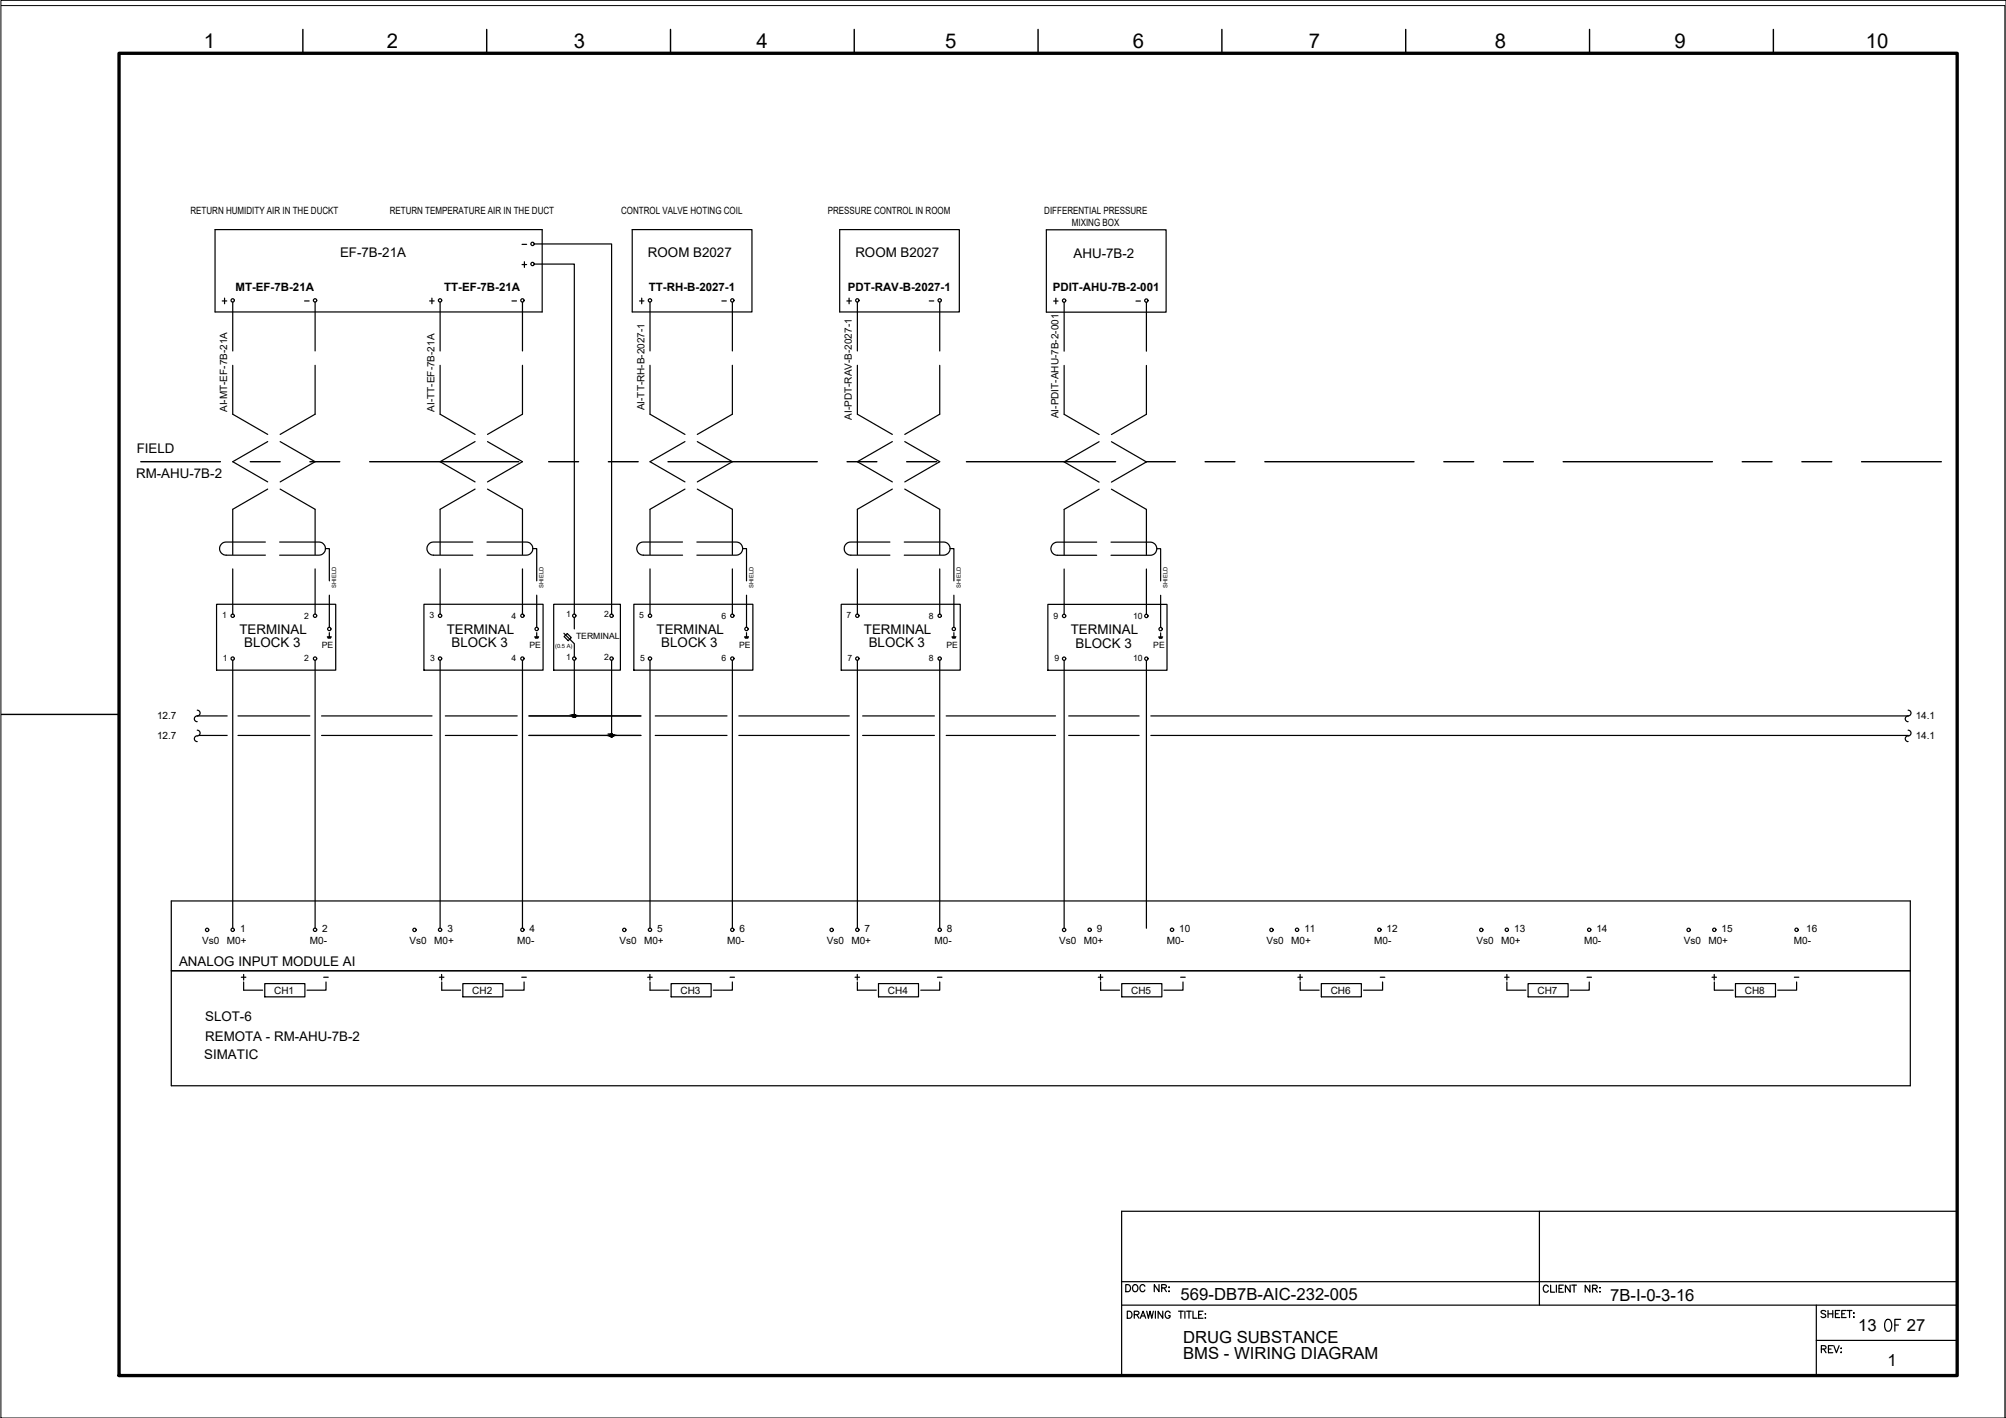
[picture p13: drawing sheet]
<svg xmlns="http://www.w3.org/2000/svg" width="420mm" height="297mm" viewBox="0 0 420 297" stroke-linecap="round" stroke-linejoin="round" font-family="sans-serif">
<defs><g id="words">
<text font-size="5.7" x="393.7" y="280.1">OF</text>
<g font-size="4.4">
<text x="234.9" y="271.6">DOC NR:</text>
<text x="380.6" y="284.7">REV:</text>
</g>
<g font-size="4.3">
<text x="42.7" y="10.1">1</text>
<text x="81" y="10.1">2</text>
<text x="120.2" y="10.1">3</text>
<text x="158.5" y="10.1">4</text>
<text x="198" y="10.1">5</text>
<text x="237.3" y="10.1">6</text>
<text x="274.2" y="10.1">7</text>
<text x="313.1" y="10.1">8</text>
<text x="350.7" y="10.1">9</text>
<text x="390.8" y="10.1">10</text>
</g>
<g font-size="4">
<text x="108.3" y="57.1">+</text>
<text x="45.5" y="64.9">+</text>
<text x="133" y="64.9">+</text>
<text x="176.4" y="64.9">+</text>
<text x="219.8" y="64.9">+</text>
<text x="91" y="206.4">+</text>
<text x="134.8" y="206.4">+</text>
<text x="178.2" y="206.4">+</text>
<text x="270.9" y="206.4">+</text>
<text x="357.7" y="206.4">+</text>
</g>
<g font-size="3.5">
<text x="247.3" y="272.4">569-DB7B-AIC-232-005</text>
<text x="337.3" y="272.5">7B-I-0-3-16</text>
<text x="247.8" y="281.2">DRUG SUBSTANCE</text>
<text x="389.2" y="278.8">13</text>
<text x="399.4" y="278.8">27</text>
<text x="247.8" y="284.8">BMS - WIRING DIAGRAM</text>
<text x="395.4" y="286.1">1</text>
</g>
<g font-size="2.8">
<text x="71.2" y="53.9">EF-7B-21A</text>
<text x="135.7" y="53.9">ROOM B2027</text>
<text x="179.2" y="53.9">ROOM B2027</text>
<text x="224.9" y="54">AHU-7B-2</text>
<text x="28.6" y="95">FIELD</text>
<text x="28.5" y="100.1">RM-AHU-7B-2</text>
<text x="50.1" y="132.7">TERMINAL</text>
<text x="51.1" y="135.6">BLOCK 3</text>
<text x="93.6" y="132.7">TERMINAL</text>
<text x="94.6" y="135.6">BLOCK 3</text>
<text x="137.5" y="132.7">TERMINAL</text>
<text x="138.5" y="135.6">BLOCK 3</text>
<text x="181" y="132.7">TERMINAL</text>
<text x="181.9" y="135.6">BLOCK 3</text>
<text x="224.3" y="132.8">TERMINAL</text>
<text x="225.3" y="135.6">BLOCK 3</text>
<text x="37.5" y="202.4">ANALOG INPUT MODULE AI</text>
<text x="43" y="213.8">SLOT-6</text>
<text x="42.8" y="221.9">SIMATIC</text>
<text x="43" y="218">REMOTA - RM-AHU-7B-2</text>
</g>
<g font-size="2.6">
<text x="108.3" y="52.6">-</text>
<text x="62.8" y="64.2">-</text>
<text x="106.2" y="64.2">-</text>
<text x="150.3" y="64.2">-</text>
<text x="193.7" y="64.2">-</text>
<text x="237.1" y="64.2">-</text>
<text x="67" y="206">-</text>
<text x="108.3" y="206">-</text>
<text x="152" y="206">-</text>
<text x="195.4" y="206">-</text>
<text x="246.2" y="206">-</text>
<text x="288.2" y="206">-</text>
<text x="331.6" y="206">-</text>
<text x="375" y="206">-</text>
</g>
<g font-size="2.4">
<text x="49.3" y="60.9">MT-EF-7B-21A</text>
<text x="93" y="60.9">TT-EF-7B-21A</text>
<text x="135.9" y="60.9">TT-RH-B-2027-1</text>
<text x="177.6" y="60.9">PDT-RAV-B-2027-1</text>
<text x="220.5" y="60.9">PDIT-AHU-7B-2-001</text>
</g>
<g font-size="2.1">
<text x="39.9" y="44.8">RETURN HUMIDITY AIR IN THE DUCKT</text>
<text x="81.6" y="44.8">RETURN TEMPERATURE AIR IN THE DUCT</text>
<text x="130.1" y="44.8">CONTROL VALVE HOTING COIL</text>
<text x="173.4" y="44.8">PRESSURE CONTROL IN ROOM</text>
<text x="218.7" y="44.8">DIFFERENTIAL PRESSURE</text>
<text x="224.5" y="47.3">MIXING BOX</text>
<text x="47.6" y="86.3" transform="rotate(-90 47.6 86.3)">AI-MT-EF-7B-21A</text>
<text x="91" y="86.2" transform="rotate(-90 91 86.2)">AI-TT-EF-7B-21A</text>
<text x="135" y="86" transform="rotate(-90 135 86)">AI-TT-RH-B-2027-1</text>
<text x="178.4" y="87.9" transform="rotate(-90 178.4 87.9)">AI-PDT-RAV-B-2027-1</text>
<text x="221.7" y="87.6" transform="rotate(-90 221.7 87.6)">AI-PDIT-AHU-7B-2-001</text>
<text x="32.9" y="150.5">12.7</text>
<text x="32.9" y="154.7">12.7</text>
<text x="401.3" y="150.5">14.1</text>
<text x="401.3" y="154.7">14.1</text>
<text x="42.4" y="197.8">Vs0</text>
<text x="47.5" y="197.8">M0+</text>
<text x="50.3" y="195.2">1</text>
<text x="64.9" y="197.8">M0-</text>
<text x="67.5" y="195.2">2</text>
<text x="85.8" y="197.8">Vs0</text>
<text x="91" y="197.8">M0+</text>
<text x="93.7" y="195.2">3</text>
<text x="108.4" y="197.8">M0-</text>
<text x="110.9" y="195.2">4</text>
<text x="129.7" y="197.8">Vs0</text>
<text x="134.9" y="197.8">M0+</text>
<text x="137.6" y="195.2">5</text>
<text x="152.3" y="197.8">M0-</text>
<text x="154.9" y="195.2">6</text>
<text x="173.2" y="197.8">Vs0</text>
<text x="178.3" y="197.8">M0+</text>
<text x="181.1" y="195.2">7</text>
<text x="195.7" y="197.8">M0-</text>
<text x="198.3" y="195.2">8</text>
<text x="221.8" y="197.8">Vs0</text>
<text x="227" y="197.8">M0+</text>
<text x="229.8" y="195.2">9</text>
<text x="244.4" y="197.8">M0-</text>
<text x="247" y="195.2">10</text>
<text x="265.3" y="197.8">Vs0</text>
<text x="270.4" y="197.8">M0+</text>
<text x="273.2" y="195.2">11</text>
<text x="287.8" y="197.8">M0-</text>
<text x="290.4" y="195.2">12</text>
<text x="309.2" y="197.8">Vs0</text>
<text x="314.4" y="197.8">M0+</text>
<text x="317.1" y="195.2">13</text>
<text x="331.8" y="197.8">M0-</text>
<text x="334.4" y="195.2">14</text>
<text x="352.7" y="197.8">Vs0</text>
<text x="357.8" y="197.8">M0+</text>
<text x="360.6" y="195.2">15</text>
<text x="375.7" y="197.8">M0-</text>
<text x="378.3" y="195.2">16</text>
<text x="57.4" y="208.2">CH1</text>
<text x="98.9" y="208.2">CH2</text>
<text x="142.5" y="208.2">CH3</text>
<text x="186" y="208.2">CH4</text>
<text x="236.9" y="208.2">CH5</text>
<text x="278.7" y="208.2">CH6</text>
<text x="322" y="208.2">CH7</text>
<text x="365.5" y="208.2">CH8</text>
</g>
<g font-size="1.8">
<text x="46.5" y="129.5">1</text>
<text x="63.7" y="129.6">2</text>
<text x="90" y="129.5">3</text>
<text x="107.1" y="129.6">4</text>
<text x="118.6" y="129.3">1</text>
<text x="126.5" y="129.3">2</text>
<text x="133.9" y="129.5">5</text>
<text x="151.1" y="129.6">6</text>
<text x="177.3" y="129.5">7</text>
<text x="194.5" y="129.6">8</text>
<text x="220.6" y="129.6">9</text>
<text x="237.3" y="129.6">10</text>
<text x="67.4" y="135.7">PE</text>
<text x="110.9" y="135.7">PE</text>
<text x="120.6" y="133.9">TERMINAL</text>
<text x="154.8" y="135.7">PE</text>
<text x="198.2" y="135.7">PE</text>
<text x="241.6" y="135.8">PE</text>
<text x="46.7" y="138.4">1</text>
<text x="63.7" y="138.5">2</text>
<text x="90.1" y="138.4">3</text>
<text x="107.1" y="138.5">4</text>
<text x="118.6" y="138.3">1</text>
<text x="126.5" y="138.3">2</text>
<text x="134.1" y="138.4">5</text>
<text x="151.1" y="138.5">6</text>
<text x="177.5" y="138.4">7</text>
<text x="194.5" y="138.5">8</text>
<text x="220.8" y="138.5">9</text>
<text x="237.3" y="138.5">10</text>
</g>
<g font-size="1.2">
<text x="70.4" y="123.1" transform="rotate(-90 70.4 123.1)">SHIELD</text>
<text x="113.9" y="123.1" transform="rotate(-90 113.9 123.1)">SHIELD</text>
<text x="157.8" y="123.1" transform="rotate(-90 157.8 123.1)">SHIELD</text>
<text x="201.2" y="123.1" transform="rotate(-90 201.2 123.1)">SHIELD</text>
<text x="244.5" y="123.2" transform="rotate(-90 244.5 123.2)">SHIELD</text>
<text x="116.3" y="135.7">(0.5 A)</text>
</g>
</g></defs>
<!-- layer: G-TTLB-TTLB -->
<path d="M24.9 11.2h385v276.9h-385z" fill="none" stroke="#000" stroke-width=".7"/>
<!-- layer: G-TTLB-OTLN -->
<path d="M.2 1.2h419.7v295.8" fill="none" stroke="#000" stroke-width=".21"/>
<!-- layer: G-TTLB-INDX -->
<path d="M63.4 6.2v5M101.9 6.2v5M140.4 6.2v5M178.9 6.2v5M217.4 6.2v5M255.9 6.2v5M294.4 6.2v5M332.9 6.2v5M371.4 6.2v5M.2 149.7h24.7" fill="none" stroke="#000" stroke-width=".3"/>
<!-- layer: LGSP IA4$0$LG_PLOT -->
<path d="M322.4 253.7v19.7M234.9 268.5h175M234.9 273.4h175M380.4 273.4v14.7M234.9 288.1h175M380.4 280.8h29.5" fill="none" stroke="#000" stroke-width=".25"/>
<!-- layer: LG_PLOT -->
<g fill="none" stroke="#000" stroke-width=".25">
<path d="M409.9 253.7h-175v34.4M236.1 274.7h.5a.8 .8 0 0 1 .5 .7 .8 .8 0 0 1-.5 .7h-.5zM237.6 275.4l.8-.1 .2-.3-.4-.3h-.6v1.4M238.1 275.4l.5 .7M238.8 276.1l.6-1.4 .6 1.4M239.1 275.7h.7M240.2 274.7l.3 1.4 .4-1.4 .3 1.4 .4-1.4M242 274.7v1.4M243.5 274.7v1.4l-.9-1.4v1.4M245.1 275a.53 .53 0 0 0-.6-.3 .53 .53 0 0 0-.4 .5v.4a.52 .52 0 0 0 .5 .6 .52 .52 0 0 0 .5-.6h-.3M246.8 274.7h1M247.3 274.7v1.4"/>
<path d="M248.2 274.7v1.4M248.5 274.7h1M249 274.7v1.4M249.9 274.7v1.4h.8M251.1 275.4h.5M252 274.7h-.9v1.4h.9M252.4 275.2h.1zM252.4 276.1h.1zM324.3 269.6a.54 .54 0 0 0-.6-.4 .54 .54 0 0 0-.5 .6 .61 .61 0 0 0 .2 .8 .61 .61 0 0 0 .8-.1l.1-.2M324.8 269.2v1.5h.8M326 269.2v1.5M326.5 269.9h.6"/>
<path d="M327.4 269.2h-.9v1.5h.9M328.9 269.2v1.5l-1-1.5v1.5M329.2 269.2h1M329.7 269.2v1.5M333 269.2v1.5l-1-1.5v1.5M333.6 269.9l.8-.1 .1-.4-.9-.2v1.5M334.1 269.9l.4 .8M335 269.8h.2zM335.1 270.5v.2zM382.4 274.7l-.4-.2-.6 .2 .2 .4 .7 .3 .1 .4a.64 .64 0 0 1-1 0M382.9 274.5v1.5M382.9 275.2h1"/>
<path d="M383.9 274.5v1.5M384.4 275.2h.6M385.3 274.5h-.9v1.5h.9M385.8 275.2h.5M386.7 274.5h-.9v1.5h.9M386.9 274.5h1M387.4 274.5v1.5M388.2 275.1h.2zM388.2 275.9h.2z"/>
</g>
<!-- layer: I_LIMIT_LINE -->
<g fill="none" stroke="#000" stroke-width=".3">
<path d="M29.5 96.7h16.7M52.4 96.7h6.3M64.9 96.7h6.3M77.4 96.7h31.3M114.9 96.7h6.3M127.4 96.7h6.3M139.9 96.7h31.3M177.4 96.7h6.3M189.9 96.7h6.3M202.4 96.7h31.3M239.9 96.7h6.3M252.4 96.7h6.3"/>
<path d="M264.9 96.7h31.3M302.4 96.7h6.3M314.9 96.7h6.3M327.4 96.7h31.3M364.9 96.7h6.3M377.4 96.7h6.3M389.9 96.7h16.7"/>
</g>
<!-- layer: 0 -->
<g fill="none" stroke="#000" stroke-width=".25">
<path d="M111.9 55.3h8.4v73.4M111.9 51.1h16.2v77.6M120.3 138.3v11.7M128.1 138.3v15.8M41.3 150h6.3M41.7 154.1h5.9M49.8 150h15.1M49.8 154.1h15.1M67.4 150h23.1M67.4 154.1h23.1M93.3 150h15M93.3 154.1h15"/>
<path d="M110.8 150h23.4M110.8 154.1h23.4M137.2 150h15.1M137.2 154.1h15.1M154.7 150h23.2M154.7 154.1h23.2M180.7 150h15M180.7 154.1h15M198.2 150h22.9M198.2 154.1h22.9M223.8 150h14.8M223.8 154.1h14.8"/>
<path d="M241 150h158.7M241 154.1h158.7M400.1 188.7v38.7"/>
<circle cx="120.3" cy="150" r=".31"/>
<circle cx="128.1" cy="154" r=".31"/>
</g>
<!-- layer: I_DATA -->
<g fill="none" stroke="#000" stroke-width=".25">
<path d="M45 48.1h68.6v17.2h-68.6zM132.4 48.1h25.1v17.2h-25.1zM175.9 48.1h25v17.2h-25zM219.2 48.1h25v17.3h-25zM90 63h.9M90.5 62.4v1.2M45.4 126.6h24.9v13.8h-24.9zM68.6 133.4h.8M68.6 133.5h.7M68.7 133.7h.5M69 132.5v.9M88.8 126.6h24.9v13.8h-24.9z"/>
<path d="M112 133.4h.8M112.1 133.5h.7M112.1 133.7h.6M112.4 132.5v.9M116 126.6h13.9v13.8h-13.9zM132.8 126.6h24.9v13.8h-24.9zM156 133.4h.8M156 133.5h.7M156.1 133.7h.5M156.4 132.5v.9M176.2 126.6h24.9v13.8h-24.9zM199.4 133.4h.8"/>
<path d="M199.5 133.5h.6M199.5 133.7h.6M199.8 132.5v.9M219.5 126.6h24.9v13.8h-24.9zM242.7 133.4h.8M242.8 133.6h.6M242.8 133.7h.6M243.1 132.6v.8M400.1 188.7h-364.2v38.7h364.2M35.9 203.4h364.2M50.5 204.7h1M51 205.7v1.7h4"/>
<path d="M51 204.1v1.2M55.5 206h8.4v2.8h-8.4zM68.3 205.7v1.7h-4M92.5 207.4h4M96.9 206h8.4v2.8h-8.4zM109.8 205.7v1.7h-4M136.1 207.4h4M140.6 206h8.3v2.8h-8.3zM153.4 205.7v1.7h-4M179.6 207.4h3.9M184 206h8.4v2.8h-8.4zM196.8 205.7v1.7h-4"/>
<path d="M230 204.7h1M230.5 204.1v1.2M230.5 205.7v1.7h4M235 206h8.4v2.8h-8.4zM247.8 205.7v1.7h-4M272.3 207.4h4M276.8 206h8.3v2.8h-8.3zM289.6 205.7v1.7h-4M315.2 204.7h.9M315.6 205.7v1.7h4M315.6 204.1v1.2M320.1 206h8.3v2.8h-8.3z"/>
<path d="M332.9 205.7v1.7h-4M359.1 207.4h3.9M363.5 206h8.4v2.8h-8.4zM376.3 205.7v1.7h-4"/>
<circle cx="92.2" cy="62.9" r=".35"/>
<circle cx="48.7" cy="138" r=".35"/>
<circle cx="48.7" cy="129" r=".35"/>
<circle cx="66" cy="129" r=".35"/>
<circle cx="66" cy="138" r=".35"/>
<circle cx="69" cy="131.8" r=".35"/>
<circle cx="92.2" cy="138" r=".35"/>
<circle cx="92.2" cy="129" r=".35"/>
<circle cx="109.4" cy="129" r=".35"/>
<circle cx="109.4" cy="138" r=".35"/>
<circle cx="112.4" cy="131.8" r=".35"/>
<circle cx="120.3" cy="138" r=".35"/>
<circle cx="120.3" cy="129" r=".35"/>
<circle cx="128.1" cy="129" r=".35"/>
<circle cx="128.1" cy="138" r=".35"/>
<circle cx="136.1" cy="138" r=".35"/>
<circle cx="136.1" cy="129" r=".35"/>
<circle cx="153.4" cy="138" r=".35"/>
<circle cx="153.4" cy="129" r=".35"/>
<circle cx="156.3" cy="131.8" r=".35"/>
<circle cx="179.6" cy="138" r=".35"/>
<circle cx="179.6" cy="129" r=".35"/>
<circle cx="196.8" cy="138" r=".35"/>
<circle cx="196.8" cy="129" r=".35"/>
<circle cx="199.8" cy="131.8" r=".35"/>
<circle cx="222.9" cy="129" r=".35"/>
<circle cx="222.9" cy="138" r=".35"/>
<circle cx="240.1" cy="129" r=".35"/>
<circle cx="240.1" cy="138" r=".35"/>
<circle cx="243.1" cy="131.8" r=".35"/>
<circle cx="43.4" cy="194.8" r=".35"/>
<circle cx="48.7" cy="194.8" r=".35"/>
<circle cx="66" cy="194.8" r=".35"/>
<circle cx="86.8" cy="194.8" r=".35"/>
<circle cx="92.2" cy="194.8" r=".35"/>
<circle cx="109.4" cy="194.8" r=".35"/>
<circle cx="130.8" cy="194.8" r=".35"/>
<circle cx="136.1" cy="194.8" r=".35"/>
<circle cx="153.4" cy="194.8" r=".35"/>
<circle cx="174.2" cy="194.8" r=".35"/>
<circle cx="179.6" cy="194.8" r=".35"/>
<circle cx="196.8" cy="194.8" r=".35"/>
<circle cx="222.9" cy="194.8" r=".35"/>
<circle cx="228.2" cy="194.8" r=".35"/>
<circle cx="245.5" cy="194.8" r=".35"/>
<circle cx="266.3" cy="194.8" r=".35"/>
<circle cx="271.7" cy="194.8" r=".35"/>
<circle cx="288.9" cy="194.8" r=".35"/>
<circle cx="310.3" cy="194.8" r=".35"/>
<circle cx="315.6" cy="194.8" r=".35"/>
<circle cx="332.9" cy="194.8" r=".35"/>
<circle cx="353.7" cy="194.8" r=".35"/>
<circle cx="359.1" cy="194.8" r=".35"/>
<circle cx="376.3" cy="194.8" r=".35"/>
</g>
<!-- layer: I_TABS -->
<g fill="none" stroke="#000" stroke-width=".25">
<path d="M48.7 63.3v10.2M48.7 76.5v10.3l7.4 4.2M66 63.3v10.2M66 76.5v10.3l-7.3 4.2M92.2 63.3v10.2M92.2 76.5v10.3l7.3 4.2M109.4 63.3v10.2M109.4 76.5v10.3l-7.3 4.2M136.1 63.3v10.2M136.1 76.5v10.3l7.4 4.2M153.4 63.3v10.2M153.4 76.5v10.3l-7.3 4.2"/>
<path d="M179.6 63.3v10.2M179.6 76.5v10.3l7.3 4.2M196.8 63.3v10.2M196.8 76.5v10.3l-7.3 4.2M222.9 63.3v10.3M222.9 76.5v10.3l7.3 4.2M240.1 63.3v10.3M240.1 76.5v10.3l-7.3 4.2M56.1 92.5l-7.4 4.2 7.4 4.3M58.7 92.5l7.3 4.2-7.3 4.3M99.5 92.5l-7.3 4.2 7.3 4.3M102.1 92.5l7.3 4.2-7.3 4.3"/>
<path d="M143.5 92.5l-7.4 4.2 7.4 4.3M146.1 92.5l7.3 4.2-7.3 4.3M186.9 92.5l-7.3 4.2 7.3 4.3M189.5 92.5l7.3 4.2-7.3 4.3M230.2 92.5l-7.3 4.3 7.3 4.2M232.8 92.5l7.3 4.3-7.3 4.2M48.7 119.2v9.5M55.6 113.5h-8.2a1.38 1.38 0 0 0-1.4 1.4 1.38 1.38 0 0 0 1.4 1.4h8.2M56.1 102.5l-7.4 4.2v9.5M58.6 113.5h8.2a1.38 1.38 0 0 1 1.4 1.4 1.38 1.38 0 0 1-1.4 1.4h-8.2M58.7 102.5l7.3 4.2v9.5M66 119.2v9.5"/>
<path d="M68.2 114.9h.8v6.8M92.2 119.2v9.5M99 113.5h-8.2a1.38 1.38 0 0 0-1.4 1.4 1.38 1.38 0 0 0 1.4 1.4h8.2M99.5 102.5l-7.3 4.2v9.5M102 113.5h8.2a1.38 1.38 0 0 1 1.4 1.4 1.38 1.38 0 0 1-1.4 1.4h-8.2M102.1 102.5l7.3 4.2v9.5M109.4 119.2v9.5M111.6 114.9h.8v6.8M136.1 119.2v9.5M143 113.5h-8.3a1.38 1.38 0 0 0-1.3 1.4 1.38 1.38 0 0 0 1.3 1.4h8.3M143.5 102.5l-7.4 4.2v9.5M146 113.5h8.2a1.38 1.38 0 0 1 1.4 1.4 1.38 1.38 0 0 1-1.4 1.4h-8.2"/>
<path d="M146.1 102.5l7.3 4.2v9.5M153.4 119.2v9.5M155.6 114.9h.8v6.8M179.6 119.2v9.5M186.4 113.5h-8.2a1.38 1.38 0 0 0-1.4 1.4 1.38 1.38 0 0 0 1.4 1.4h8.2M186.9 102.5l-7.3 4.2v9.5M189.4 113.5h8.2a1.38 1.38 0 0 1 1.4 1.4 1.38 1.38 0 0 1-1.4 1.4h-8.2M189.5 102.5l7.3 4.2v9.5M196.8 119.2v9.5M199 114.9h.8v6.8M222.9 119.2v9.5M229.7 113.6h-8.2a1.38 1.38 0 0 0-1.4 1.3 1.38 1.38 0 0 0 1.4 1.4h8.2"/>
<path d="M230.2 102.5l-7.3 4.2v9.5M232.7 113.6h8.2a1.38 1.38 0 0 1 1.4 1.3 1.38 1.38 0 0 1-1.4 1.4h-8.2M232.8 102.5l7.3 4.2v9.5M240.1 119.2v9.5M242.3 114.9h.8v6.8M48.7 138.3v56.1M66 138.3v56.1M69 124.7v6.7M92.2 138.3v56.1M109.4 138.3v56.1M112.4 124.7v6.7M136.1 138.3v56.1"/>
<path d="M153.4 138.3v56.1M156.4 124.7v6.7M179.6 138.3v56.1M196.8 138.3v56.1M199.8 124.7v6.7M222.9 138.4v56M240.1 138.4v56M243.1 124.7v6.8M41.3 148.8a.64 .64 0 0 1 .6 .7 .64 .64 0 0 1-.8 .5 .6 .6 0 0 0-.4 .7 .6 .6 0 0 0 .6 .5M41.3 153a.63 .63 0 0 1 .6 .7 .63 .63 0 0 1-.8 .5 .6 .6 0 0 0-.4 .7 .6 .6 0 0 0 .6 .4M399.7 148.8a.64 .64 0 0 1 .6 .7 .64 .64 0 0 1-.9 .5 .6 .6 0 0 0-.3 .7 .6 .6 0 0 0 .6 .5M399.7 153a.63 .63 0 0 1 .6 .7 .63 .63 0 0 1-.9 .5 .6 .6 0 0 0-.3 .7 .6 .6 0 0 0 .6 .4"/>
</g>
<!-- layer: EI-CTRL -->
<path d="M118.1 132.7l2.2 2.1v2.8M118.2 133.4l.6-.7 .9 .9-.7 .6zM120.3 129.3v2.4" fill="none" stroke="#000" stroke-width=".25"/>
<!-- layer: 0 -->
<g fill="#000" stroke="#000" stroke-width=".21">
<path d="M120.2 149.7h.1zM128 153.8h.1z"/>
<path d="M120.2 149.7h.1zM120.1 149.7h.2z"/>
<path d="M120.1 149.7l.2 .1zM120.1 149.7l.2 .1z"/>
<path d="M120.1 149.8h.2zM120.1 149.8h.2z"/>
<path d="M120.1 149.8h.2zM120.1 149.8h.2z"/>
<path d="M120 149.8l.3 .1zM120 149.8l.3 .1z"/>
<path d="M120 149.9h.3zM120 149.9h.3z"/>
<path d="M120 149.9l.3 .1zM120 149.9l.3 .1z"/>
<path d="M120.3 149.7h.1zM120.3 149.7h.1z"/>
<path d="M120.2 150.3h.2zM120.2 150.3h.1z"/>
<path d="M120.1 150.2h.3zM120.1 150.2l.3 .1z"/>
<path d="M120.3 149.7l.2 .1zM120.3 149.7l.2 .1z"/>
<path d="M120.1 150.2h.4zM120.1 150.2h.3z"/>
<path d="M120.3 149.8h.2zM120.3 149.8h.2z"/>
<path d="M120.3 149.8h.2zM120.3 149.8h.2z"/>
<path d="M120.1 150.2h.4zM120.1 150.2h.4z"/>
<path d="M120.3 149.8l.3 .1zM120.3 149.8l.3 .1z"/>
<path d="M120 150.1h.5zM120 150.1l.5 .1z"/>
<path d="M120.3 149.9h.3zM120.3 149.9h.3z"/>
<path d="M120 150.1h.6zM120 150.1h.5z"/>
<path d="M120.3 149.9l.3 .1zM120.3 149.9l.3 .1z"/>
<path d="M120 150h.6zM120 150h.6z"/>
<path d="M120 150h.6zM120 150l.6 .1z"/>
<path d="M128 153.8h.1zM128 153.8h.1z"/>
<path d="M127.9 153.8l.2 .1zM127.9 153.8l.2 .1z"/>
<path d="M127.9 153.9h.2zM127.9 153.9h.2z"/>
<path d="M127.8 153.9l.3 .1zM127.8 153.9l.3 .1z"/>
<path d="M127.8 154h.3zM127.8 154h.3z"/>
<path d="M127.8 154l.3 .1zM127.8 154l.3 .1z"/>
<path d="M128 154.4h.2zM128 154.4h.1z"/>
<path d="M128.1 153.8h.1zM128.1 153.8h.1z"/>
<path d="M128.1 153.8h.1zM128.1 153.8h.1z"/>
<path d="M128.1 153.8h.2zM128.1 153.8h.2z"/>
<path d="M128 154.3h.2zM128 154.3l.2 .1z"/>
<path d="M128.1 153.8l.2 .1zM128.1 153.8l.2 .1z"/>
<path d="M127.9 154.3h.4zM127.9 154.3h.3z"/>
<path d="M128.1 153.9h.3zM128.1 153.9h.3z"/>
<path d="M127.9 154.3h.4zM127.9 154.3h.4z"/>
<path d="M127.8 154.2h.6zM127.8 154.2l.5 .1z"/>
<path d="M128.1 153.9l.3 .1zM128.1 153.9l.3 .1z"/>
<path d="M127.8 154.2h.6zM127.8 154.2h.6z"/>
<path d="M128.1 154h.3zM128.1 154h.3z"/>
<path d="M128.1 154l.3 .1zM128.1 154l.3 .1z"/>
<path d="M127.8 154.1h.6zM127.8 154.1h.6z"/>
<path d="M127.8 154.1h.6zM127.8 154.1l.6 .1z"/>
</g>
<path d="M.2 .1h420v296.9h-420z" fill="none" stroke="#000" stroke-width=".21"/>
<use href="#words"/>
</svg>
